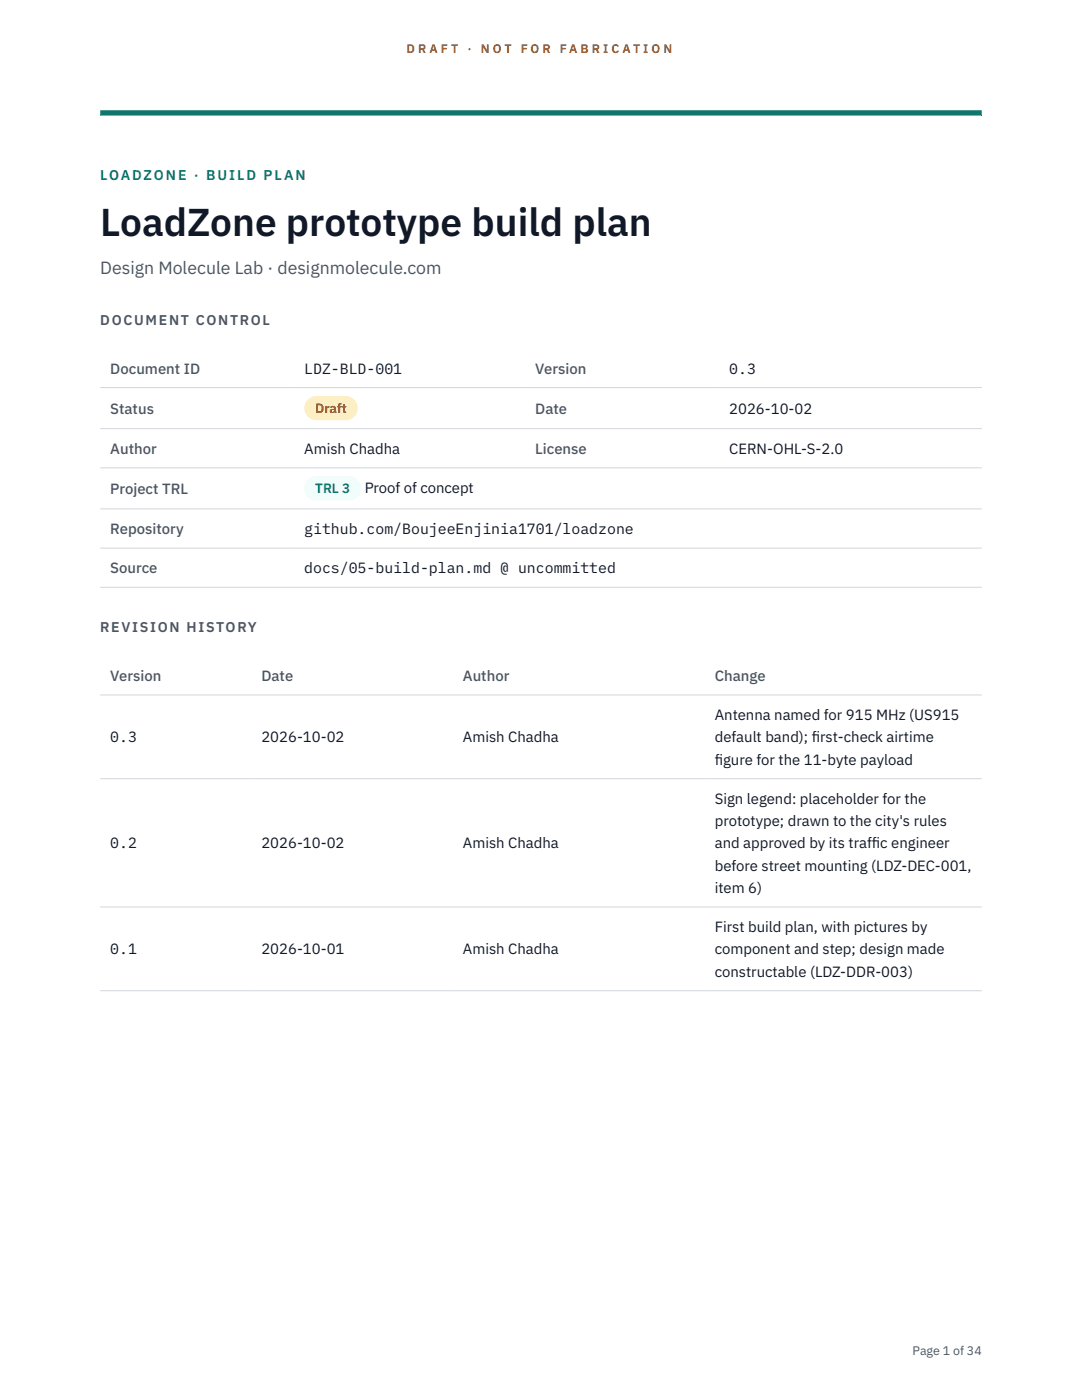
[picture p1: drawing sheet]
<svg xmlns="http://www.w3.org/2000/svg" width="216mm" height="279mm" viewBox="0 0 216 279" stroke-linecap="round" stroke-linejoin="round" font-family="sans-serif">
<defs><g id="words">
<text font-size="7.8" fill="#111827" x="20" y="47.1">LoadZone prototype build plan</text>
<text font-size="3.5" fill="#4b5563" x="20" y="54.6">Design Molecule Lab · designmolecule.com</text>
<g font-size="3" fill="#4b5563">
<text x="22" y="74.5">Document ID</text>
<text x="106.8" y="74.5">Version</text>
<text x="22" y="82.6">Status</text>
<text x="106.8" y="82.6">Date</text>
<text x="22" y="90.6">Author</text>
<text x="106.8" y="90.6">License</text>
<text x="22" y="98.6">Project TRL</text>
<text x="22" y="106.6">Repository</text>
<text x="22" y="114.4">Source</text>
<text x="22" y="135.9">Version</text>
<text x="52.2" y="135.9">Date</text>
<text x="92.4" y="135.9">Author</text>
<text x="142.6" y="135.9">Change</text>
</g>
<g font-size="3" fill="#111827">
<text x="60.7" y="74.5">LDZ-BLD-001</text>
<text x="145.5" y="74.5">0.3</text>
<text x="145.5" y="82.6">2026-10-02</text>
<text x="60.7" y="90.6">Amish Chadha</text>
<text x="145.5" y="90.6">CERN-OHL-S-2.0</text>
<text x="72.8" y="98.5">Proof of concept</text>
<text x="60.7" y="106.6">github.com/BoujeeEnjinia1701/loadzone</text>
<text x="60.7" y="114.4">docs/05-build-plan.md @ uncommitted</text>
<text x="142.6" y="143.7">Antenna named for 915 MHz (US915</text>
<text x="22" y="148.2">0.3</text>
<text x="52.2" y="148.2">2026-10-02</text>
<text x="92.4" y="148.2">Amish Chadha</text>
<text x="142.6" y="148.2">default band); f</text>
<text x="162" y="148.2">irst-check airtime</text>
<text x="142.6" y="152.6">f</text>
<text x="142.6" y="152.6">igure for the 11-byte payload</text>
<text x="142.6" y="160.4">Sign legend: placeholder for the</text>
<text x="142.6" y="164.9">prototype; drawn to the city's rules</text>
<text x="22" y="169.3">0.2</text>
<text x="52.2" y="169.3">2026-10-02</text>
<text x="92.4" y="169.3">Amish Chadha</text>
<text x="142.6" y="169.3">and approved by its traff</text>
<text x="142.6" y="173.8">before street mounting (LDZ-DEC-001,</text>
<text x="174" y="169.3">ic engineer</text>
<text x="142.6" y="178.2">item 6)</text>
<text x="22" y="190.5">0.1</text>
<text x="52.2" y="190.5">2026-10-01</text>
<text x="92.4" y="190.5">Amish Chadha</text>
<text x="142.6" y="186">First build plan, with pictures by</text>
<text x="142.6" y="190.5">component and step; design made</text>
<text x="142.6" y="194.9">constructable (LDZ-DDR-003)</text>
</g>
<text font-size="2.8" fill="#0f766e" x="20" y="36">LOADZONE · BUILD PLAN</text>
<g font-size="2.8" fill="#4b5563">
<text x="20" y="64.8">DOCUMENT CONTROL</text>
<text x="20" y="126.2">REVISION HISTORY</text>
</g>
<text font-size="2.7" fill="#92400e" x="62.9" y="82.5">Draft</text>
<text font-size="2.7" fill="#0f766e" x="62.9" y="98.5">TRL 3</text>
<g font-size="2.5" fill="#b45309">
<text x="81.1" y="10.5">D R A F T</text>
<text x="93.3" y="10.5">·</text>
<text x="95.9" y="10.5">N O T</text>
<text x="103.9" y="10.5">F O R</text>
<text x="111.7" y="10.5">F A B R I C A T I O N</text>
</g>
<text font-size="2.5" fill="#4b5563" x="182.1" y="270.3">Page 1 of 34</text>
</g></defs>
<path d="M20 23.1h175.9zM20 22h175.9v1.1h-175.9z" fill-rule="evenodd" fill="#0f766e"/>
<path d="M20 77.3h175.9M20 85.5h175.9M20 93.4h175.9M20 101.6h175.9M20 109.4h175.9M20 117.2h175.9M20 138.7h175.9M20 155.4h175.9M20 181h175.9M20 197.7h175.9" fill="none" stroke="#d1d5db" stroke-width=".2"/>
<path d="M60.7 79h10.7v4.9h-10.7z" fill="#fef3c7"/>
<path d="M60.7 95.1h11.4v4.8h-11.4z" fill="#f0fdfa"/>
<use href="#words"/>
</svg>
